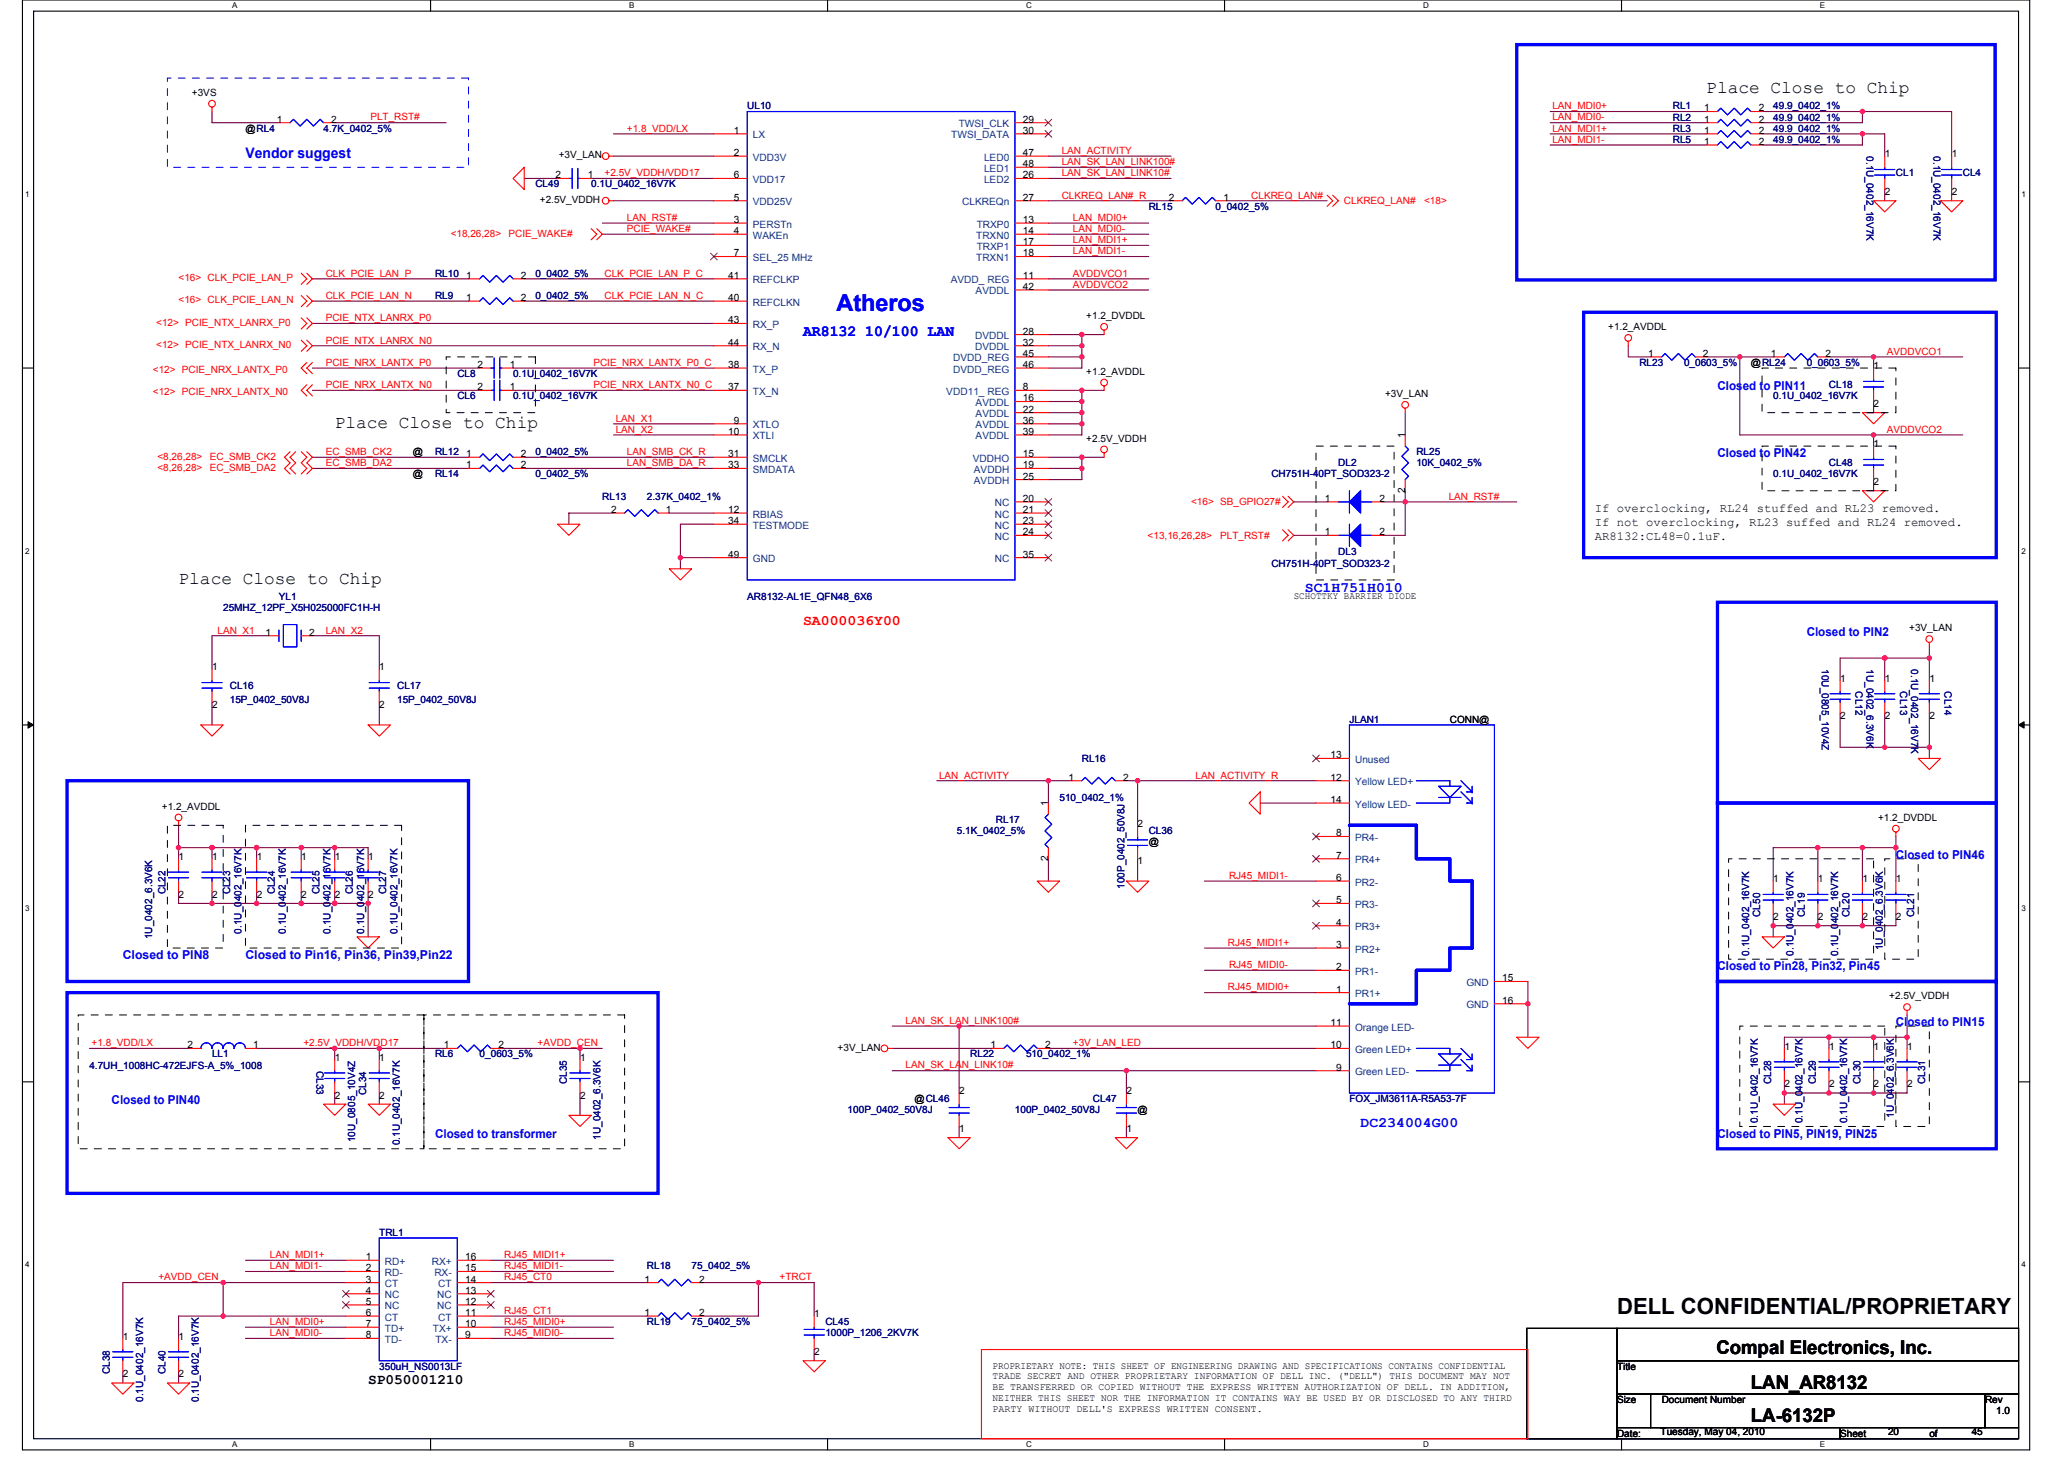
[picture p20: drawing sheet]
<svg xmlns="http://www.w3.org/2000/svg" width="297mm" height="210mm" viewBox="0 0 297 210" stroke-linecap="round" stroke-linejoin="round" font-family="sans-serif">
<defs><g id="words">
<text font-size="3.4" fill="#00f" x="120" y="44.6">Atheros</text>
<text font-size="3.2" x="232" y="188.5">DELL CONFIDENTIAL/PROPRIETARY</text>
<g font-size="2.7">
<text x="246.3" y="194.3">Compal Electronics, Inc.</text>
<text x="251.3" y="199.3">LAN_AR8132</text>
<text x="251.3" y="204.1">LA-6132P</text>
</g>
<g font-size="2.6">
<text x="244.9" y="13.3">Place Close to Chip</text>
<text x="48" y="61.3">Place Close to Chip</text>
<text x="25.6" y="83.7">Place Close to Chip</text>
</g>
<text font-size="2.2" fill="#00f" x="115.2" y="48.3">AR8132 10/100 LAN</text>
<g font-size="2.1" fill="#00f">
<text x="35.2" y="22.7">Vendor suggest</text>
<text x="187.2" y="84.9">SC1H751H010</text>
<text x="195.2" y="161.7">DC234004G00</text>
</g>
<text font-size="2.1" fill="#f00" x="115.2" y="89.7">SA000036Y00</text>
<text font-size="2.1" x="52.8" y="198.6">SP050001210</text>
<g font-size="1.8" fill="#00f">
<text x="246.5" y="56">Closed to PIN11</text>
<text x="246.5" y="65.6">Closed to PIN42</text>
<text x="259.3" y="91.2">Closed to PIN2</text>
<text x="272.1" y="123.2">Closed to PIN46</text>
<text x="17.6" y="137.6">Closed to PIN8</text>
<text x="35.2" y="137.6">Closed to Pin16, Pin36, Pin39,Pin22</text>
<text x="246.5" y="139.2">Closed to Pin28, Pin32, Pin45</text>
<text x="272.1" y="147.2">Closed to PIN15</text>
<text x="16" y="158.4">Closed to PIN40</text>
<text x="62.4" y="163.2">Closed to transformer</text>
<text x="246.5" y="163.2">Closed to PIN5, PIN19, PIN25</text>
</g>
<g font-size="1.8">
<text x="228.8" y="73.5">If overclocking, RL24 stuffed and RL23 removed.</text>
<text x="228.8" y="75.5">If not overclocking, RL23 suffed and RL24 removed.</text>
<text x="228.8" y="77.5">AR8132:CL48=0.1uF.</text>
</g>
<g font-size="1.4">
<text x="27.5" y="13.8">+3VS</text>
<text x="39.7" y="17.6">1</text>
<text x="47.5" y="17.6">2</text>
<text x="146.8" y="17.6">29</text>
<text x="244.5" y="17.6">1</text>
<text x="244.5" y="16">1</text>
<text x="252.4" y="17.6">2</text>
<text x="252.4" y="16">2</text>
<text x="35.2" y="18.9">@RL4</text>
<text x="80.2" y="22.7">+3V_LAN</text>
<text x="105.3" y="22.4">2</text>
<text x="105.3" y="19.2">1</text>
<text x="146.8" y="19.2">30</text>
<text x="146.8" y="24">48</text>
<text x="146.8" y="22.4">47</text>
<text x="244.5" y="20.8">1</text>
<text x="244.5" y="19.2">1</text>
<text x="252.4" y="20.8">2</text>
<text x="252.4" y="19.2">2</text>
<text x="270.5" y="22.6">1</text>
<text x="280.1" y="22.6">1</text>
<text x="77.5" y="29.1">+2.5V_VDDH</text>
<text x="79.7" y="25.6">2</text>
<text x="84.3" y="25.6">1</text>
<text x="105.3" y="28.8">5</text>
<text x="105.3" y="25.6">6</text>
<text x="146.8" y="28.8">27</text>
<text x="146.8" y="25.6">26</text>
<text x="167.7" y="28.8">2</text>
<text x="175.6" y="28.8">1</text>
<text x="270.5" y="28">2</text>
<text x="280.1" y="28">2</text>
<text x="105.3" y="32">3</text>
<text x="105.3" y="33.6">4</text>
<text x="146.8" y="33.6">14</text>
<text x="146.8" y="32">13</text>
<text x="146.8" y="35.2">17</text>
<text x="66.9" y="40">1</text>
<text x="74.7" y="40">2</text>
<text x="104.5" y="40">41</text>
<text x="105.3" y="36.8">7</text>
<text x="146.8" y="36.8">18</text>
<text x="146.8" y="40">11</text>
<text x="146.8" y="41.6">42</text>
<text x="66.9" y="43.2">1</text>
<text x="74.7" y="43.2">2</text>
<text x="104.5" y="43.2">40</text>
<text x="104.5" y="46.4">43</text>
<text x="146.8" y="48">28</text>
<text x="155.9" y="45.8">+1.2_DVDDL</text>
<text x="230.8" y="47.4">+1.2_AVDDL</text>
<text x="68.5" y="52.8">2</text>
<text x="73.1" y="52.8">1</text>
<text x="104.5" y="52.8">38</text>
<text x="104.5" y="49.6">44</text>
<text x="146.8" y="51.2">45</text>
<text x="146.8" y="52.8">46</text>
<text x="146.8" y="49.6">32</text>
<text x="155.9" y="53.8">+1.2_AVDDL</text>
<text x="236.5" y="51.2">1</text>
<text x="244.4" y="51.2">2</text>
<text x="251.3" y="52.5">@RL24</text>
<text x="254.1" y="51.2">1</text>
<text x="262" y="51.2">2</text>
<text x="268.9" y="53">1</text>
<text x="68.5" y="56">2</text>
<text x="73.1" y="56">1</text>
<text x="104.5" y="56">37</text>
<text x="146.8" y="56">8</text>
<text x="146.8" y="57.6">16</text>
<text x="146.8" y="59.2">22</text>
<text x="198.8" y="57">+3V_LAN</text>
<text x="268.9" y="58.4">2</text>
<text x="59.2" y="65.3">@</text>
<text x="66.9" y="65.6">1</text>
<text x="74.7" y="65.6">2</text>
<text x="104.5" y="62.4">10</text>
<text x="104.5" y="65.6">31</text>
<text x="105.3" y="60.8">9</text>
<text x="146.8" y="65.6">15</text>
<text x="146.8" y="62.4">39</text>
<text x="146.8" y="60.8">36</text>
<text x="155.9" y="63.4">+2.5V_VDDH</text>
<text x="201.6" y="62.9" transform="rotate(-90 201.6 62.9)">1</text>
<text x="268.9" y="64.2">1</text>
<text x="59.2" y="68.5">@</text>
<text x="66.9" y="67.2">1</text>
<text x="74.7" y="67.2">2</text>
<text x="104.5" y="67.2">33</text>
<text x="146.8" y="67.2">19</text>
<text x="146.8" y="68.8">25</text>
<text x="201.6" y="70.7" transform="rotate(-90 201.6 70.7)">2</text>
<text x="268.9" y="69.6">2</text>
<text x="87.7" y="73.6">2</text>
<text x="95.5" y="73.6">1</text>
<text x="104.5" y="73.6">12</text>
<text x="104.5" y="75.2">34</text>
<text x="146.8" y="72">20</text>
<text x="146.8" y="73.6">21</text>
<text x="146.8" y="75.2">23</text>
<text x="146.8" y="76.8">24</text>
<text x="190.1" y="72">1</text>
<text x="190.1" y="76.8">1</text>
<text x="198" y="72">2</text>
<text x="198" y="76.8">2</text>
<text x="104.5" y="80">49</text>
<text x="146.8" y="80">35</text>
<text x="185.6" y="86">SCHOTTKY BARRIER DIODE</text>
<text x="38.1" y="91.2">1</text>
<text x="44.3" y="91.2">2</text>
<text x="274" y="90.6">+3V_LAN</text>
<text x="30.4" y="96.2">1</text>
<text x="30.4" y="101.6">2</text>
<text x="54.4" y="96.2">1</text>
<text x="54.4" y="101.6">2</text>
<text x="264.1" y="97.8">1</text>
<text x="270.5" y="97.8">1</text>
<text x="276.9" y="97.8">1</text>
<text x="208" y="103.7">CONN@</text>
<text x="264.1" y="103.2">2</text>
<text x="270.5" y="103.2">2</text>
<text x="276.9" y="103.2">2</text>
<text x="153.3" y="112">1</text>
<text x="161.2" y="112">2</text>
<text x="190.9" y="112">12</text>
<text x="190.9" y="108.8">13</text>
<text x="23.2" y="116.2">+1.2_AVDDL</text>
<text x="150.4" y="115.7" transform="rotate(-90 150.4 115.7)">1</text>
<text x="163.2" y="118.6">2</text>
<text x="190.9" y="115.2">14</text>
<text x="269.5" y="117.8">+1.2_DVDDL</text>
<text x="25.6" y="123.4">1</text>
<text x="30.4" y="123.4">1</text>
<text x="36.8" y="123.4">1</text>
<text x="43.2" y="123.4">1</text>
<text x="48" y="123.4">1</text>
<text x="52.8" y="123.4">1</text>
<text x="150.4" y="123.5" transform="rotate(-90 150.4 123.5)">2</text>
<text x="163.2" y="124">1</text>
<text x="164.8" y="121.3">@</text>
<text x="191.7" y="123.2">7</text>
<text x="191.7" y="120">8</text>
<text x="25.6" y="128.8">2</text>
<text x="30.4" y="128.8">2</text>
<text x="36.8" y="128.8">2</text>
<text x="43.2" y="128.8">2</text>
<text x="48" y="128.8">2</text>
<text x="52.8" y="128.8">2</text>
<text x="191.7" y="129.6">5</text>
<text x="191.7" y="126.4">6</text>
<text x="254.5" y="126.6">1</text>
<text x="260.9" y="126.6">1</text>
<text x="267.3" y="126.6">1</text>
<text x="272.1" y="126.6">1</text>
<text x="191.7" y="136">3</text>
<text x="191.7" y="132.8">4</text>
<text x="254.5" y="132">2</text>
<text x="260.9" y="132">2</text>
<text x="267.3" y="132">2</text>
<text x="272.1" y="132">2</text>
<text x="191.7" y="139.2">2</text>
<text x="191.7" y="142.4">1</text>
<text x="215.6" y="140.8">15</text>
<text x="271.1" y="143.4">+2.5V_VDDH</text>
<text x="190.9" y="147.2">11</text>
<text x="215.6" y="144">16</text>
<text x="26.9" y="150.4">2</text>
<text x="36.3" y="150.4">1</text>
<text x="48" y="152.2">1</text>
<text x="54.4" y="152.2">1</text>
<text x="63.7" y="150.4">1</text>
<text x="71.5" y="150.4">2</text>
<text x="83.2" y="152.2">1</text>
<text x="120.2" y="150.7">+3V_LAN</text>
<text x="142.1" y="150.4">1</text>
<text x="150" y="150.4">2</text>
<text x="190.9" y="150.4">10</text>
<text x="191.7" y="153.6">9</text>
<text x="256.1" y="150.6">1</text>
<text x="262.5" y="150.6">1</text>
<text x="268.9" y="150.6">1</text>
<text x="273.7" y="150.6">1</text>
<text x="48" y="157.6">2</text>
<text x="54.4" y="157.6">2</text>
<text x="83.2" y="157.6">2</text>
<text x="131.2" y="158.1">@CL46</text>
<text x="137.6" y="157">2</text>
<text x="161.6" y="157">2</text>
<text x="163.2" y="159.7">@</text>
<text x="256.1" y="156">2</text>
<text x="262.5" y="156">2</text>
<text x="268.9" y="156">2</text>
<text x="273.7" y="156">2</text>
<text x="137.6" y="162.4">1</text>
<text x="161.6" y="162.4">1</text>
<text x="52.5" y="180.8">1</text>
<text x="52.5" y="182.4">2</text>
<text x="52.5" y="184">3</text>
<text x="52.5" y="185.6">4</text>
<text x="66.7" y="184">14</text>
<text x="66.7" y="182.4">15</text>
<text x="66.7" y="185.6">13</text>
<text x="66.7" y="180.8">16</text>
<text x="92.5" y="184">1</text>
<text x="100.3" y="184">2</text>
<text x="52.5" y="188.8">6</text>
<text x="52.5" y="190.4">7</text>
<text x="52.5" y="187.2">5</text>
<text x="66.7" y="188.8">11</text>
<text x="66.7" y="190.4">10</text>
<text x="66.7" y="187.2">12</text>
<text x="92.5" y="188.8">1</text>
<text x="100.3" y="188.8">2</text>
<text x="116.8" y="189">1</text>
<text x="17.6" y="192.2">1</text>
<text x="17.6" y="197.6">2</text>
<text x="25.6" y="192.2">1</text>
<text x="25.6" y="197.6">2</text>
<text x="52.5" y="192">8</text>
<text x="66.7" y="192">9</text>
<text x="116.8" y="194.4">2</text>
<text x="142.4" y="196.4">PROPRIETARY NOTE: THIS SHEET OF ENGINEERING DRAWING AND SPECIFICATIONS CONTAINS CONFIDENTIAL</text>
<text x="142.4" y="197.9">TRADE SECRET AND OTHER PROPRIETARY INFORMATION OF DELL INC. (&quot;DELL&quot;) THIS DOCUMENT MAY NOT</text>
<text x="232" y="196.5">Title</text>
<text x="142.4" y="199.5">BE TRANSFERRED OR COPIED WITHOUT THE EXPRESS WRITTEN AUTHORIZATION OF DELL. IN ADDITION,</text>
<text x="142.4" y="201">NEITHER THIS SHEET NOR THE INFORMATION IT CONTAINS WAY BE USED BY OR DISCLOSED TO ANY THIRD</text>
<text x="142.4" y="202.5">PARTY WITHOUT DELL'S EXPRESS WRITTEN CONSENT.</text>
<text x="232" y="201.3">Size</text>
<text x="238.4" y="201.3">Document Number</text>
<text x="284.9" y="201.3">Rev</text>
<text x="286.5" y="202.9">1.0</text>
<text x="232" y="206.1">Date:</text>
<text x="238.3" y="206">Tuesday, May 04, 2010</text>
<text x="264.1" y="206.1">Sheet</text>
<text x="270.9" y="206">20</text>
<text x="276.9" y="206.1">of</text>
<text x="282.9" y="206">45</text>
</g>
<g font-size="1.4" fill="#f00">
<text x="53.1" y="17.3">PLT_RST#</text>
<text x="222.8" y="15.7">LAN_MDI0+</text>
<text x="222.8" y="17.3">LAN_MDI0-</text>
<text x="89.9" y="18.9">+1.8_VDD/LX</text>
<text x="152.4" y="22.1">LAN_ACTIVITY</text>
<text x="152.4" y="23.7">LAN_SK_LAN_LINK100#</text>
<text x="222.8" y="18.9">LAN_MDI1+</text>
<text x="222.8" y="20.5">LAN_MDI1-</text>
<text x="86.7" y="25.3">+2.5V_VDDH/VDD17</text>
<text x="152.4" y="28.5">CLKREQ_LAN#_R</text>
<text x="152.4" y="25.3">LAN_SK_LAN_LINK10#</text>
<text x="179.6" y="28.5">CLKREQ_LAN#</text>
<text x="192.8" y="29.3">CLKREQ_LAN#</text>
<text x="204.4" y="29.3">&lt;18&gt;</text>
<text x="64.7" y="33.9">&lt;18,26,28&gt;</text>
<text x="73" y="33.9">PCIE_WAKE#</text>
<text x="89.9" y="33.3">PCIE_WAKE#</text>
<text x="89.9" y="31.7">LAN_RST#</text>
<text x="154" y="34.9">LAN_MDI1+</text>
<text x="154" y="31.7">LAN_MDI0+</text>
<text x="154" y="33.3">LAN_MDI0-</text>
<text x="25.6" y="40.3">&lt;16&gt; CLK_PCIE_LAN_P</text>
<text x="46.7" y="39.7">CLK_PCIE_LAN_P</text>
<text x="86.7" y="39.7">CLK_PCIE_LAN_P_C</text>
<text x="154" y="36.5">LAN_MDI1-</text>
<text x="154" y="39.7">AVDDVCO1</text>
<text x="154" y="41.3">AVDDVCO2</text>
<text x="22.4" y="46.7">&lt;12&gt; PCIE_NTX_LANRX_P0</text>
<text x="25.6" y="43.5">&lt;16&gt; CLK_PCIE_LAN_N</text>
<text x="46.7" y="42.9">CLK_PCIE_LAN_N</text>
<text x="46.7" y="46.1">PCIE_NTX_LANRX_P0</text>
<text x="86.7" y="42.9">CLK_PCIE_LAN_N_C</text>
<text x="21.9" y="53.5">&lt;12&gt; PCIE_NRX_LANTX_P0</text>
<text x="22.4" y="49.9">&lt;12&gt; PCIE_NTX_LANRX_N0</text>
<text x="46.7" y="52.5">PCIE_NRX_LANTX_P0</text>
<text x="46.7" y="49.3">PCIE_NTX_LANRX_N0</text>
<text x="85.1" y="52.5">PCIE_NRX_LANTX_P0_C</text>
<text x="270.8" y="50.9">AVDDVCO1</text>
<text x="21.9" y="56.7">&lt;12&gt; PCIE_NRX_LANTX_N0</text>
<text x="46.7" y="55.7">PCIE_NRX_LANTX_N0</text>
<text x="85.1" y="55.7">PCIE_NRX_LANTX_N0_C</text>
<text x="22.6" y="65.9">&lt;8,26,28&gt;</text>
<text x="30.1" y="65.9">EC_SMB_CK2</text>
<text x="46.7" y="65.3">EC_SMB_CK2</text>
<text x="88.3" y="62.1">LAN_X2</text>
<text x="88.3" y="60.5">LAN_X1</text>
<text x="89.9" y="65.3">LAN_SMB_CK_R</text>
<text x="270.8" y="62.1">AVDDVCO2</text>
<text x="22.6" y="67.5">&lt;8,26,28&gt;</text>
<text x="30.1" y="67.5">EC_SMB_DA2</text>
<text x="46.7" y="66.9">EC_SMB_DA2</text>
<text x="89.9" y="66.9">LAN_SMB_DA_R</text>
<text x="207.9" y="71.7">LAN_RST#</text>
<text x="164.7" y="77.3">&lt;13,16,26,28&gt;</text>
<text x="170.9" y="72.5">&lt;16&gt; SB_GPIO27#</text>
<text x="175.1" y="77.3">PLT_RST#</text>
<text x="31.2" y="90.9">LAN_X1</text>
<text x="46.7" y="90.9">LAN_X2</text>
<text x="134.8" y="111.7">LAN_ACTIVITY</text>
<text x="171.6" y="111.7">LAN_ACTIVITY_R</text>
<text x="176.4" y="126.1">RJ45_MIDI1-</text>
<text x="176.2" y="135.7">RJ45_MIDI1+</text>
<text x="176.2" y="142.1">RJ45_MIDI0+</text>
<text x="176.4" y="138.9">RJ45_MIDI0-</text>
<text x="130" y="146.9">LAN_SK_LAN_LINK100#</text>
<text x="13.1" y="150.1">+1.8_VDD/LX</text>
<text x="43.5" y="150.1">+2.5V_VDDH/VDD17</text>
<text x="77.1" y="150.1">+AVDD_CEN</text>
<text x="130" y="153.3">LAN_SK_LAN_LINK10#</text>
<text x="154" y="150.1">+3V_LAN_LED</text>
<text x="22.7" y="183.7">+AVDD_CEN</text>
<text x="38.7" y="180.5">LAN_MDI1+</text>
<text x="38.7" y="182.1">LAN_MDI1-</text>
<text x="72.3" y="183.7">RJ45_CT0</text>
<text x="72.3" y="180.5">RJ45_MIDI1+</text>
<text x="72.3" y="182.1">RJ45_MIDI1-</text>
<text x="111.9" y="183.7">+TRCT</text>
<text x="38.7" y="190.1">LAN_MDI0+</text>
<text x="38.7" y="191.7">LAN_MDI0-</text>
<text x="72.3" y="188.5">RJ45_CT1</text>
<text x="72.3" y="190.1">RJ45_MIDI0+</text>
<text x="72.3" y="191.7">RJ45_MIDI0-</text>
</g>
<g font-size="1.4" fill="#000080">
<text x="107.2" y="15.7">UL10</text>
<text x="240" y="17.3">RL2</text>
<text x="240" y="15.7">RL1</text>
<text x="254.5" y="17.3">49.9_0402_1%</text>
<text x="254.5" y="15.7">49.9_0402_1%</text>
<text x="46.4" y="18.9">4.7K_0402_5%</text>
<text x="240" y="20.5">RL5</text>
<text x="240" y="18.9">RL3</text>
<text x="254.5" y="20.5">49.9_0402_1%</text>
<text x="254.5" y="18.9">49.9_0402_1%</text>
<text x="267.8" y="22.4" transform="rotate(90 267.8 22.4)">0.1U_0402_16V7K</text>
<text x="277.4" y="22.4" transform="rotate(90 277.4 22.4)">0.1U_0402_16V7K</text>
<text x="76.8" y="26.9">CL49</text>
<text x="84.8" y="26.9">0.1U_0402_16V7K</text>
<text x="272.1" y="25.3">CL1</text>
<text x="281.7" y="25.3">CL4</text>
<text x="164.8" y="30.1">RL15</text>
<text x="174.4" y="30.1">0_0402_5%</text>
<text x="62.4" y="39.7">RL10</text>
<text x="76.8" y="39.7">0_0402_5%</text>
<text x="62.4" y="42.9">RL9</text>
<text x="76.8" y="42.9">0_0402_5%</text>
<text x="235.2" y="52.5">RL23</text>
<text x="241.6" y="52.5">0_0603_5%</text>
<text x="259.3" y="52.5">0_0603_5%</text>
<text x="65.6" y="57.3">CL6</text>
<text x="65.6" y="54.1">CL8</text>
<text x="73.6" y="57.3">0.1U_0402_16V7K</text>
<text x="73.6" y="54.1">0.1U_0402_16V7K</text>
<text x="254.5" y="57.3">0.1U_0402_16V7K</text>
<text x="262.5" y="55.7">CL18</text>
<text x="62.4" y="65.3">RL12</text>
<text x="76.8" y="65.3">0_0402_5%</text>
<text x="203.2" y="65.3">RL25</text>
<text x="62.4" y="68.5">RL14</text>
<text x="76.8" y="68.5">0_0402_5%</text>
<text x="86.4" y="71.7">RL13</text>
<text x="92.8" y="71.7">2.37K_0402_1%</text>
<text x="182.4" y="68.5">CH751H-40PT_SOD323-2</text>
<text x="192" y="66.9">DL2</text>
<text x="203.2" y="66.9">10K_0402_5%</text>
<text x="254.5" y="68.5">0.1U_0402_16V7K</text>
<text x="262.5" y="66.9">CL48</text>
<text x="182.4" y="81.3">CH751H-40PT_SOD323-2</text>
<text x="192" y="79.7">DL3</text>
<text x="32" y="87.7">25MHZ_12PF_X5H025000FC1H-H</text>
<text x="40" y="86.1">YL1</text>
<text x="107.2" y="86.1">AR8132-AL1E_QFN48_6X6</text>
<text x="33" y="98.9">CL16</text>
<text x="33" y="100.8">15P_0402_50V8J</text>
<text x="57" y="98.9">CL17</text>
<text x="57" y="100.8">15P_0402_50V8J</text>
<text x="261.4" y="96" transform="rotate(90 261.4 96)">10U_0805_10V4Z</text>
<text x="266.2" y="99.2" transform="rotate(90 266.2 99.2)">CL12</text>
<text x="267.8" y="96" transform="rotate(90 267.8 96)">1U_0402_6.3V6K</text>
<text x="272.6" y="99.2" transform="rotate(90 272.6 99.2)">CL13</text>
<text x="274.2" y="96" transform="rotate(90 274.2 96)">0.1U_0402_16V7K</text>
<text x="279" y="99.2" transform="rotate(90 279 99.2)">CL14</text>
<text x="193.6" y="103.7">JLAN1</text>
<text x="155.2" y="109.3">RL16</text>
<text x="137.3" y="119.7">5.1K_0402_5%</text>
<text x="142.9" y="118.1">RL17</text>
<text x="152" y="114.9">510_0402_1%</text>
<text x="164.8" y="119.7">CL36</text>
<text x="23.7" y="128.3" transform="rotate(-90 23.7 128.3)">CL22</text>
<text x="33" y="128.3" transform="rotate(-90 33 128.3)">CL23</text>
<text x="39.4" y="128.3" transform="rotate(-90 39.4 128.3)">CL24</text>
<text x="45.8" y="128.3" transform="rotate(-90 45.8 128.3)">CL25</text>
<text x="50.6" y="128.3" transform="rotate(-90 50.6 128.3)">CL26</text>
<text x="55.4" y="128.3" transform="rotate(-90 55.4 128.3)">CL27</text>
<text x="161.4" y="127.5" transform="rotate(-90 161.4 127.5)">100P_0402_50V8J</text>
<text x="252.6" y="131.5" transform="rotate(-90 252.6 131.5)">CL50</text>
<text x="259" y="131.5" transform="rotate(-90 259 131.5)">CL19</text>
<text x="265.4" y="131.5" transform="rotate(-90 265.4 131.5)">CL20</text>
<text x="274.7" y="131.5" transform="rotate(-90 274.7 131.5)">CL21</text>
<text x="21.8" y="134.7" transform="rotate(-90 21.8 134.7)">1U_0402_6.3V6K</text>
<text x="34.6" y="133.9" transform="rotate(-90 34.6 133.9)">0.1U_0402_16V7K</text>
<text x="41" y="133.9" transform="rotate(-90 41 133.9)">0.1U_0402_16V7K</text>
<text x="47.4" y="133.9" transform="rotate(-90 47.4 133.9)">0.1U_0402_16V7K</text>
<text x="52.2" y="133.9" transform="rotate(-90 52.2 133.9)">0.1U_0402_16V7K</text>
<text x="57" y="133.9" transform="rotate(-90 57 133.9)">0.1U_0402_16V7K</text>
<text x="251" y="137.1" transform="rotate(-90 251 137.1)">0.1U_0402_16V7K</text>
<text x="257.4" y="137.1" transform="rotate(-90 257.4 137.1)">0.1U_0402_16V7K</text>
<text x="263.8" y="137.1" transform="rotate(-90 263.8 137.1)">0.1U_0402_16V7K</text>
<text x="270.2" y="136.3" transform="rotate(-90 270.2 136.3)">1U_0402_6.3V6K</text>
<text x="12.8" y="153.3">4.7UH_1008HC-472EJFS-A_5%_1008</text>
<text x="30.4" y="151.7">LL1</text>
<text x="45.4" y="153.6" transform="rotate(90 45.4 153.6)">CL33</text>
<text x="62.4" y="151.7">RL6</text>
<text x="68.8" y="151.7">0_0603_5%</text>
<text x="81.4" y="155.5" transform="rotate(-90 81.4 155.5)">CL35</text>
<text x="139.2" y="151.7">RL22</text>
<text x="147.2" y="151.7">510_0402_1%</text>
<text x="254.2" y="155.5" transform="rotate(-90 254.2 155.5)">CL28</text>
<text x="260.6" y="155.5" transform="rotate(-90 260.6 155.5)">CL29</text>
<text x="267" y="155.5" transform="rotate(-90 267 155.5)">CL30</text>
<text x="276.3" y="155.5" transform="rotate(-90 276.3 155.5)">CL31</text>
<text x="52.6" y="157.1" transform="rotate(-90 52.6 157.1)">CL34</text>
<text x="121.6" y="159.7">100P_0402_50V8J</text>
<text x="145.6" y="159.7">100P_0402_50V8J</text>
<text x="156.8" y="158.1">CL47</text>
<text x="193.6" y="158.1">FOX_JM3611A-R5A53-7F</text>
<text x="252.3" y="161.1" transform="rotate(-90 252.3 161.1)">0.1U_0402_16V7K</text>
<text x="258.7" y="161.1" transform="rotate(-90 258.7 161.1)">0.1U_0402_16V7K</text>
<text x="265.1" y="161.1" transform="rotate(-90 265.1 161.1)">0.1U_0402_16V7K</text>
<text x="271.8" y="160.3" transform="rotate(-90 271.8 160.3)">1U_0402_6.3V6K</text>
<text x="51" y="163.9" transform="rotate(-90 51 163.9)">10U_0805_10V4Z</text>
<text x="57.4" y="164.3" transform="rotate(-90 57.4 164.3)">0.1U_0402_16V7K</text>
<text x="86.2" y="163.5" transform="rotate(-90 86.2 163.5)">1U_0402_6.3V6K</text>
<text x="54.4" y="177.3">TRL1</text>
<text x="92.8" y="182.1">RL18</text>
<text x="99.2" y="182.1">75_0402_5%</text>
<text x="92.8" y="190.1">RL19</text>
<text x="99.2" y="190.1">75_0402_5%</text>
<text x="118.4" y="190.1">CL45</text>
<text x="118.4" y="191.7">1000P_1206_2KV7K</text>
<text x="15.7" y="197.1" transform="rotate(-90 15.7 197.1)">CL38</text>
<text x="23.7" y="197.1" transform="rotate(-90 23.7 197.1)">CL40</text>
<text x="54.4" y="196.5">350uH_NS0013LF</text>
<text x="20.5" y="201.1" transform="rotate(-90 20.5 201.1)">0.1U_0402_16V7K</text>
<text x="28.6" y="201.1" transform="rotate(-90 28.6 201.1)">0.1U_0402_16V7K</text>
</g>
<g font-size="1.4" fill="#004080">
<text x="108" y="23.1">VDD3V</text>
<text x="108" y="19.9">LX</text>
<text x="136.5" y="19.9">TWSI_DATA</text>
<text x="137.6" y="18.2">TWSI_CLK</text>
<text x="141.2" y="23.1">LED0</text>
<text x="108" y="29.5">VDD25V</text>
<text x="108" y="26.3">VDD17</text>
<text x="138.1" y="29.5">CLKREQn</text>
<text x="141.2" y="24.7">LED1</text>
<text x="141.2" y="26.3">LED2</text>
<text x="108" y="32.7">PERSTn</text>
<text x="108" y="34.3">WAKEn</text>
<text x="140.1" y="34.3">TRXN0</text>
<text x="140.2" y="32.7">TRXP0</text>
<text x="140.2" y="35.9">TRXP1</text>
<text x="108" y="37.5">SEL_25 MHz</text>
<text x="108" y="40.7">REFCLKP</text>
<text x="136.4" y="40.7">AVDD_ REG</text>
<text x="140.1" y="37.5">TRXN1</text>
<text x="108" y="43.9">REFCLKN</text>
<text x="108" y="47.1">RX_P</text>
<text x="140" y="42.3">AVDDL</text>
<text x="108" y="53.5">TX_P</text>
<text x="108" y="50.3">RX_N</text>
<text x="136.8" y="51.9">DVDD_REG</text>
<text x="136.8" y="53.5">DVDD_REG</text>
<text x="139.9" y="50.3">DVDDL</text>
<text x="139.9" y="48.7">DVDDL</text>
<text x="108" y="56.7">TX_N</text>
<text x="135.8" y="56.7">VDD11_ REG</text>
<text x="140" y="58.3">AVDDL</text>
<text x="140" y="59.9">AVDDL</text>
<text x="108" y="61.5">XTLO</text>
<text x="108" y="63.1">XTLI</text>
<text x="140" y="63.1">AVDDL</text>
<text x="140" y="61.5">AVDDL</text>
<text x="108" y="67.9">SMDATA</text>
<text x="108" y="66.3">SMCLK</text>
<text x="139.6" y="66.3">VDDHO</text>
<text x="139.8" y="67.9">AVDDH</text>
<text x="139.8" y="69.5">AVDDH</text>
<text x="108" y="74.3">RBIAS</text>
<text x="108" y="75.9">TESTMODE</text>
<text x="142.7" y="72.7">NC</text>
<text x="142.7" y="74.3">NC</text>
<text x="142.7" y="75.9">NC</text>
<text x="142.7" y="77.5">NC</text>
<text x="108" y="80.7">GND</text>
<text x="142.7" y="80.7">NC</text>
<text x="194.4" y="112.7">Yellow LED+</text>
<text x="194.4" y="109.5">Unused</text>
<text x="194.4" y="115.9">Yellow LED-</text>
<text x="194.4" y="123.9">PR4+</text>
<text x="194.4" y="120.7">PR4-</text>
<text x="194.4" y="130.3">PR3-</text>
<text x="194.4" y="127.1">PR2-</text>
<text x="194.4" y="136.7">PR2+</text>
<text x="194.4" y="133.5">PR3+</text>
<text x="194.4" y="139.9">PR1-</text>
<text x="194.4" y="143.1">PR1+</text>
<text x="210.4" y="141.5">GND</text>
<text x="194.4" y="147.9">Orange LED-</text>
<text x="210.4" y="144.7">GND</text>
<text x="194.4" y="154.3">Green LED-</text>
<text x="194.4" y="151.1">Green LED+</text>
<text x="55.2" y="181.5">RD+</text>
<text x="55.2" y="183.1">RD-</text>
<text x="55.2" y="184.7">CT</text>
<text x="62" y="181.5">RX+</text>
<text x="62.3" y="183.1">RX-</text>
<text x="62.9" y="184.7">CT</text>
<text x="55.2" y="189.5">CT</text>
<text x="55.2" y="191.1">TD+</text>
<text x="55.2" y="186.3">NC</text>
<text x="55.2" y="187.9">NC</text>
<text x="62.1" y="191.1">TX+</text>
<text x="62.7" y="186.3">NC</text>
<text x="62.7" y="187.9">NC</text>
<text x="62.9" y="189.5">CT</text>
<text x="55.2" y="192.7">TD-</text>
<text x="62.5" y="192.7">TX-</text>
</g>
<g font-size="1.1">
<text x="33.3" y="1.2">A</text>
<text x="90.3" y="1.2">B</text>
<text x="147.2" y="1.2">C</text>
<text x="204.2" y="1.2">D</text>
<text x="261.2" y="1.2">E</text>
<text x="3.6" y="28.2">1</text>
<text x="290.1" y="28.2">1</text>
<text x="3.6" y="79.4">2</text>
<text x="290.1" y="79.4">2</text>
<text x="3.6" y="130.6">3</text>
<text x="290.1" y="130.6">3</text>
<text x="3.6" y="181.9">4</text>
<text x="290.1" y="181.9">4</text>
<text x="33.3" y="207.6">A</text>
<text x="90.3" y="207.6">B</text>
<text x="147.2" y="207.6">C</text>
<text x="204.2" y="207.6">D</text>
<text x="261.2" y="207.6">E</text>
</g>
</g></defs>
<path d="M3.2 0h288.1v208h-288.1zM4.8 1.6h284.9v204.8h-284.9z" fill="none" stroke="#000" stroke-width=".16"/>
<g fill="#fff">
<path d="M33.3 .2h.8v1.2h-.8z"/>
<path d="M33.3 206.6h.8v1.3h-.8z"/>
</g>
<path d="M61.8 0v1.6M61.8 206.4v1.6" fill="none" stroke="#000" stroke-width=".16"/>
<g fill="#fff">
<path d="M90.3 .2h.7v1.2h-.7z"/>
<path d="M90.3 206.6h.7v1.3h-.7z"/>
</g>
<path d="M118.8 0v1.6M118.8 206.4v1.6" fill="none" stroke="#000" stroke-width=".16"/>
<g fill="#fff">
<path d="M147.2 .2h.9v1.2h-.9z"/>
<path d="M147.2 206.6h.9v1.3h-.9z"/>
</g>
<path d="M175.7 0v1.6M175.7 206.4v1.6" fill="none" stroke="#000" stroke-width=".16"/>
<g fill="#fff">
<path d="M204.2 .2h.8v1.2h-.8z"/>
<path d="M204.2 206.6h.8v1.3h-.8z"/>
</g>
<path d="M232.7 0v1.6M232.7 206.4v1.6" fill="none" stroke="#000" stroke-width=".16"/>
<g fill="#fff">
<path d="M261.2 .2h.7v1.2h-.7z"/>
<path d="M261.2 206.6h.7v1.3h-.7z"/>
<path d="M3.6 27.2h.7v1.3h-.7z"/>
<path d="M290.1 27.2h.6v1.3h-.6z"/>
<path d="M3.6 78.4h.7v1.3h-.7z"/>
<path d="M290.1 78.4h.6v1.3h-.6z"/>
</g>
<path d="M3.2 52.8h1.6M289.7 52.8h1.6" fill="none" stroke="#000" stroke-width=".16"/>
<g fill="#fff">
<path d="M3.6 129.6h.7v1.3h-.7z"/>
<path d="M290.1 129.6h.6v1.3h-.6z"/>
</g>
<path d="M3.2 104h1.6M289.7 104h1.6" fill="none" stroke="#000" stroke-width=".16"/>
<path d="M4 103.5l.8 .5-.8 .5zM289.7 104l.8-.5v1z" fill="#000" stroke="#000" stroke-width=".14"/>
<g fill="#fff">
<path d="M3.6 180.8h.7v1.3h-.7z"/>
<path d="M290.1 180.8h.6v1.3h-.6z"/>
</g>
<path d="M3.2 155.2h1.6M289.7 155.2h1.6M219.1 190.6h12.9v15.8h-12.9zM232 190.6h57.7v4.6h-57.7zM232 195.2h57.7v4.8h-57.7zM232 204.8h32.1v1.6h-32.1zM232 200h4.8v4.8h-4.8zM236.8 200h48.1v4.8h-48.1zM264.1 204.8h25.6v1.6h-25.6zM284.9 200h4.8v4.8h-4.8z" fill="none" stroke="#000" stroke-width=".16"/>
<g fill="none" stroke="#800040" stroke-width=".16">
<path d="M30.4 16v1.6h9.6M48 17.6h16M88 19.2h14.4M222.4 16h22.5M222.4 19.2h22.5M222.4 17.6h22.5M252.9 16h14.4M252.9 19.2h17.6v3.2M267.3 16h12.8v6.4M267.3 16v1.6h-14.4M267.3 19.2v1.6h-14.4M75.2 25.6h4.8"/>
<path d="M84.8 25.6h17.6M86.4 33.6h16M86.4 32h16M88 22.4h14.4M88 28.8h14.4M150.4 22.4h17.6M150.4 28.8h17.6M150.4 25.6h17.6M150.4 33.6h14.4M150.4 32h14.4M150.4 35.2h14.4M150.4 36.8h14.4"/>
<path d="M150.4 24h17.6M176 28.8h14.4M222.4 20.8h22.5M270.5 27.2v1.6M280.1 27.2v1.6M44.8 40h22.4M44.8 43.2h22.4M44.8 56h24M44.8 52.8h24M44.8 49.6h57.6M44.8 46.4h57.6M73.6 56h28.8"/>
<path d="M73.6 52.8h28.8M75.2 40h27.2M75.2 43.2h27.2M150.4 40h14.4M150.4 56h8M150.4 49.6h4.8M150.4 41.6h14.4M150.4 48h8M150.4 51.2h4.8M150.4 57.6h4.8M150.4 59.2h4.8M155.2 56v6.4h-4.8"/>
<path d="M155.2 48v4.8h-4.8M201.6 59.2v3.2M233.6 49.6v1.6h3.2M244.9 51.2h9.6M249.7 51.2v11.2h32M262.5 51.2h6.4v1.6M268.9 51.2h12.8M268.9 57.6v1.6M44.8 65.6h22.4M44.8 67.2h22.4M75.2 65.6h27.2M75.2 67.2h27.2"/>
<path d="M88 73.6h-6.4v1.6M88 62.4h14.4M88 60.8h14.4M96 73.6h6.4M102.4 75.2h-4.8v6.4M150.4 65.6h8M150.4 67.2h4.8M150.4 60.8h4.8M155.2 65.6v3.2h-4.8M185.6 76.8h4.8M185.6 72h4.8M201.6 70.4v1.6h-3.2"/>
<path d="M217.6 72h-16v4.8h-3.2M268.9 62.4v1.6M268.9 68.8v1.6M38.4 91.2h-8v4.8M44.8 91.2h9.6v4.8M97.6 80h4.8M270.5 94.4v3.2M276.9 94.4h-12.8v3.2M276.9 92.8v4.8M25.6 118.4v4.8M30.4 100.8v3.2M54.4 100.8v3.2"/>
<path d="M134.4 112h16v3.2M150.4 112h3.2M161.6 112h1.6v6.4M163.2 112h25.6M180.8 115.2h8M264.1 102.4v4.8h12.8M270.5 102.4v4.8M276.9 102.4v6.4M25.6 121.6h27.2v1.6M25.6 128v1.6h27.2M30.4 121.6v1.6M30.4 128v1.6"/>
<path d="M36.8 121.6v1.6M36.8 128v1.6M43.2 121.6v1.6M43.2 128v1.6M48 121.6v1.6M48 128v1.6M52.8 128v6.4M150.4 123.2v3.2M163.2 123.2v3.2M172.8 126.4h16M172.8 136h16M172.8 139.2h16"/>
<path d="M254.5 132.8h12.8M254.5 131.2v3.2M260.9 121.6v4.8M260.9 131.2v1.6M267.3 131.2v1.6h4.8v-1.6M267.3 121.6v4.8M272.1 121.6h-17.6v4.8M272.1 120v6.4M12.8 150.4h14.4M36.8 150.4h27.2M48 150.4v1.6M48 156.8v1.6"/>
<path d="M54.4 150.4v1.6M54.4 156.8v1.6M72 150.4h14.4M83.2 150.4v1.6M83.2 156.8v3.2M128 147.2h9.6v9.6M128 150.4h14.4M128 153.6h60.8M137.6 147.2h51.2M150.4 150.4h38.4M161.6 153.6v3.2M172.8 142.4h16"/>
<path d="M219.2 140.8v8M256.1 155.2v3.2M262.5 148.8v1.6M262.5 155.2v1.6M268.9 148.8v1.6M268.9 155.2v1.6M273.7 148.8h-17.6v1.6M273.7 145.6v4.8M273.7 155.2v1.6h-17.6M137.6 161.6v1.6M161.6 161.6v1.6M17.6 196.8v1.6"/>
<path d="M25.6 196.8v1.6M32 188.8v-4.8h-14.4v8M32 184h17.6M35.2 180.8h14.4M35.2 182.4h14.4M35.2 190.4h14.4M35.2 192h14.4M49.6 188.8h-24v3.2M70.4 184h22.4M70.4 188.8h22.4M70.4 180.8h17.6M70.4 182.4h17.6"/>
<path d="M70.4 190.4h17.6M70.4 192h17.6M100.8 184h16v4.8M108.8 184v4.8h-8M116.8 193.6v1.6"/>
</g>
<g fill="#f0f" stroke="#f0f" stroke-width=".16">
<circle cx="267.3" cy="16" r=".31"/>
<circle cx="267.3" cy="19.2" r=".31"/>
<circle cx="36.8" cy="121.6" r=".31"/>
<circle cx="30.4" cy="121.6" r=".31"/>
<circle cx="48" cy="129.6" r=".31"/>
<circle cx="43.2" cy="129.6" r=".31"/>
<circle cx="36.8" cy="129.6" r=".31"/>
<circle cx="30.4" cy="129.6" r=".31"/>
<circle cx="25.6" cy="121.6" r=".31"/>
<circle cx="43.2" cy="121.6" r=".31"/>
<circle cx="54.4" cy="150.4" r=".31"/>
<circle cx="48" cy="150.4" r=".31"/>
<circle cx="52.8" cy="129.6" r=".31"/>
<circle cx="48" cy="121.6" r=".31"/>
<circle cx="83.2" cy="150.4" r=".31"/>
<circle cx="108.8" cy="184" r=".31"/>
<circle cx="32" cy="184" r=".31"/>
<circle cx="32" cy="188.8" r=".31"/>
<circle cx="97.6" cy="80" r=".31"/>
<circle cx="155.2" cy="56" r=".31"/>
<circle cx="155.2" cy="67.2" r=".31"/>
<circle cx="155.2" cy="51.2" r=".31"/>
<circle cx="155.2" cy="49.6" r=".31"/>
<circle cx="155.2" cy="48" r=".31"/>
<circle cx="155.2" cy="65.6" r=".31"/>
<circle cx="155.2" cy="60.8" r=".31"/>
<circle cx="155.2" cy="59.2" r=".31"/>
<circle cx="155.2" cy="57.6" r=".31"/>
<circle cx="249.6" cy="51.2" r=".31"/>
<circle cx="268.9" cy="62.4" r=".31"/>
<circle cx="268.9" cy="51.2" r=".31"/>
<circle cx="267.3" cy="121.6" r=".31"/>
<circle cx="272.1" cy="121.6" r=".31"/>
<circle cx="267.3" cy="132.8" r=".31"/>
<circle cx="268.9" cy="148.8" r=".31"/>
<circle cx="268.9" cy="156.8" r=".31"/>
<circle cx="273.7" cy="148.8" r=".31"/>
<circle cx="256" cy="156.8" r=".31"/>
<circle cx="262.4" cy="148.8" r=".31"/>
<circle cx="262.4" cy="156.8" r=".31"/>
<circle cx="276.9" cy="94.4" r=".31"/>
<circle cx="276.9" cy="107.2" r=".31"/>
<circle cx="270.5" cy="107.2" r=".31"/>
<circle cx="270.5" cy="94.4" r=".31"/>
<circle cx="260.8" cy="132.8" r=".31"/>
<circle cx="254.4" cy="132.8" r=".31"/>
<circle cx="260.8" cy="121.6" r=".31"/>
<circle cx="161.6" cy="153.6" r=".31"/>
<circle cx="219.2" cy="144" r=".31"/>
<circle cx="137.6" cy="147.2" r=".31"/>
<circle cx="150.4" cy="112" r=".31"/>
<circle cx="163.2" cy="112" r=".31"/>
<circle cx="201.6" cy="72" r=".31"/>
</g>
<g fill="none" stroke="#f00" stroke-width=".16">
<path d="M30.4 15.4v.6M40 17.6h1.6M46.4 17.6h1.6M102.4 19.2h4.8M145.6 17.6h4.8M145.6 19.2h4.8M244.9 17.6h1.6M244.9 16h1.6M244.9 19.2h1.6M251.3 17.6h1.6M251.3 16h1.6M251.3 19.2h1.6"/>
<path d="M43.2 39.2l.8 .8-.8 .8M44 39.2l.8 .8-.8 .8M75.2 24v3.2l-1.6-1.6zM80 25.6h1.6M83.2 25.6h1.6M84.8 32.8l.8 .8-.8 .8M85.6 32.8l.8 .8-.8 .8M87.4 22.4h.6M87.4 28.8h.6M102.4 22.4h4.8M102.4 28.8h4.8M102.4 32h4.8"/>
<path d="M102.4 33.6h4.8M102.4 25.6h4.8M102.4 36.8h4.8M145.6 22.4h4.8M145.6 28.8h4.8M145.6 32h4.8M145.6 33.6h4.8M145.6 25.6h4.8M145.6 36.8h4.8M145.6 35.2h4.8M145.6 24h4.8M168 28.8h1.6"/>
<path d="M174.4 28.8h1.6M190.4 28l.8 .8-.8 .8M191.2 28l.8 .8-.8 .8M244.9 20.8h1.6M251.3 20.8h1.6M268.9 28.8h3.2l-1.6 1.6zM270.5 22.4v1.6M270.5 25.6v1.6M278.5 28.8h3.2l-1.6 1.6zM280.1 22.4v1.6M280.1 25.6v1.6M43.2 42.4l.8 .8-.8 .8"/>
<path d="M43.2 48.8l.8 .8-.8 .8M43.2 45.6l.8 .8-.8 .8M44 42.4l.8 .8-.8 .8M44 55.2l-.8 .8 .8 .8M44 52l-.8 .8 .8 .8M44 48.8l.8 .8-.8 .8M44 45.6l.8 .8-.8 .8M44.8 55.2l-.8 .8 .8 .8M44.8 52l-.8 .8 .8 .8M67.2 40h1.6M67.2 43.2h1.6M68.8 56h1.6"/>
<path d="M68.8 52.8h1.6M72 56h1.6M72 52.8h1.6M73.6 40h1.6M73.6 43.2h1.6M102.4 56h4.8M102.4 52.8h4.8M102.4 40h4.8M102.4 43.2h4.8M102.4 46.4h4.8M102.4 49.6h4.8M145.6 56h4.8"/>
<path d="M145.6 52.8h4.8M145.6 51.2h4.8M145.6 40h4.8M145.6 41.6h4.8M145.6 49.6h4.8M145.6 57.6h4.8M145.6 59.2h4.8M145.6 48h4.8M158.4 47.4v.6M158.4 55.4v.6M201.6 58.6v.6M233.6 49v.6"/>
<path d="M236.8 51.2h1.6M243.3 51.2h1.6M254.5 51.2h1.6M260.9 51.2h1.6M267.3 59.2h3.2l-1.6 1.6zM268.9 52.8v1.6M268.9 56v1.6M41.6 64.8l-.8 .8 .8 .8-.8 .8 .8 .8M42.4 64.8l-.8 .8 .8 .8-.8 .8 .8 .8M43.2 64.8l.8 .8-.8 .8 .8 .8-.8 .8M44 64.8l.8 .8-.8 .8 .8 .8-.8 .8M67.2 65.6h1.6"/>
<path d="M67.2 67.2h1.6M73.6 65.6h1.6M73.6 67.2h1.6M80 75.2h3.2l-1.6 1.6zM88 73.6h1.6M94.4 73.6h1.6M102.4 60.8h4.8M102.4 62.4h4.8M102.4 73.6h4.8M102.4 65.6h4.8M102.4 67.2h4.8M102.4 75.2h4.8"/>
<path d="M145.6 60.8h4.8M145.6 62.4h4.8M145.6 73.6h4.8M145.6 65.6h4.8M145.6 67.2h4.8M145.6 72h4.8M145.6 75.2h4.8M145.6 76.8h4.8M145.6 68.8h4.8M158.4 65v.6M184 71.2l.8 .8-.8 .8M184 76l.8 .8-.8 .8"/>
<path d="M184.8 71.2l.8 .8-.8 .8M184.8 76l.8 .8-.8 .8M190.4 72h1.6M190.4 76.8h1.6M196.8 72h1.6M196.8 76.8h1.6M201.6 62.4v1.6M201.6 68.8v1.6M267.3 70.4h3.2l-1.6 1.6zM268.9 64v1.6M268.9 67.2v1.6M30.4 96v1.6"/>
<path d="M30.4 99.2v1.6M38.4 91.2h1.6M43.2 91.2h1.6M54.4 96v1.6M54.4 99.2v1.6M96 81.6h3.2l-1.6 1.6zM102.4 80h4.8M145.6 80h4.8M264.1 97.6v1.6M270.5 97.6v1.6M276.9 92.2v.6M276.9 97.6v1.6"/>
<path d="M25.6 117.8v.6M28.8 104h3.2l-1.6 1.6zM52.8 104h3.2l-1.6 1.6zM150.4 115.2v1.6M153.6 112h1.6M160 112h1.6M163.2 118.4v1.6M180.8 113.6v3.2l-1.6-1.6zM188.8 115.2h4.8M188.8 112h4.8M188.8 108.8h4.8M264.1 100.8v1.6"/>
<path d="M270.5 100.8v1.6M272.1 119.4v.6M275.3 108.8h3.2l-1.6 1.6zM276.9 100.8v1.6M25.6 123.2v1.6M25.6 126.4v1.6M30.4 123.2v1.6M30.4 126.4v1.6M36.8 123.2v1.6M36.8 126.4v1.6M43.2 123.2v1.6M43.2 126.4v1.6"/>
<path d="M48 123.2v1.6M48 126.4v1.6M51.2 134.4h3.2l-1.6 1.6zM52.8 123.2v1.6M52.8 126.4v1.6M148.8 126.4h3.2l-1.6 1.6zM150.4 121.6v1.6M161.6 126.4h3.2l-1.6 1.6zM163.2 121.6v1.6M188.8 139.2h4.8M188.8 136h4.8M188.8 132.8h4.8"/>
<path d="M188.8 129.6h4.8M188.8 126.4h4.8M188.8 123.2h4.8M188.8 120h4.8M252.9 134.4h3.2l-1.6 1.6zM254.5 126.4v1.6M254.5 129.6v1.6M260.9 126.4v1.6M260.9 129.6v1.6M267.3 126.4v1.6M267.3 129.6v1.6M272.1 126.4v1.6"/>
<path d="M272.1 129.6v1.6M27.2 150.4h1.6M35.2 150.4h1.6M46.4 158.4h3.2l-1.6 1.6zM48 152v1.6M48 155.2v1.6M52.8 158.4h3.2l-1.6 1.6zM54.4 152v1.6M54.4 155.2v1.6M64 150.4h1.6M70.4 150.4h1.6M83.2 152v1.6"/>
<path d="M83.2 155.2v1.6M127.4 150.4h.6M137.6 156.8v1.6M142.4 150.4h1.6M148.8 150.4h1.6M161.6 156.8v1.6M188.8 150.4h4.8M188.8 142.4h4.8M188.8 153.6h4.8M188.8 147.2h4.8M214.4 144h4.8M214.4 140.8h4.8"/>
<path d="M217.6 148.8h3.2l-1.6 1.6zM254.5 158.4h3.2l-1.6 1.6zM256.1 150.4v1.6M256.1 153.6v1.6M262.5 150.4v1.6M262.5 153.6v1.6M268.9 150.4v1.6M268.9 153.6v1.6M273.7 145v.6M273.7 150.4v1.6M273.7 153.6v1.6M81.6 160h3.2l-1.6 1.6z"/>
<path d="M136 163.2h3.2l-1.6 1.6zM137.6 160v1.6M160 163.2h3.2l-1.6 1.6zM161.6 160v1.6M16 198.4h3.2l-1.6 1.6zM17.6 192v1.6M17.6 195.2v1.6M24 198.4h3.2l-1.6 1.6zM25.6 192v1.6M25.6 195.2v1.6M49.6 184h4.8M49.6 188.8h4.8"/>
<path d="M49.6 180.8h4.8M49.6 182.4h4.8M49.6 190.4h4.8M49.6 192h4.8M49.6 185.6h4.8M49.6 187.2h4.8M65.6 184h4.8M65.6 188.8h4.8M65.6 180.8h4.8M65.6 182.4h4.8M65.6 190.4h4.8M65.6 192h4.8"/>
<path d="M65.6 185.6h4.8M65.6 187.2h4.8M92.8 184h1.6M92.8 188.8h1.6M99.2 184h1.6M99.2 188.8h1.6M115.2 195.2h3.2l-1.6 1.6zM116.8 188.8v1.6M116.8 192v1.6M140.8 193.6h78.4v12.8h-78.4z"/>
<circle cx="30.4" cy="14.9" r=".48"/>
<circle cx="86.9" cy="28.8" r=".48"/>
<circle cx="86.9" cy="22.4" r=".48"/>
<circle cx="158.4" cy="46.9" r=".48"/>
<circle cx="158.4" cy="54.9" r=".48"/>
<circle cx="201.6" cy="58.1" r=".48"/>
<circle cx="233.6" cy="48.5" r=".48"/>
<circle cx="158.4" cy="64.5" r=".48"/>
<circle cx="276.9" cy="91.7" r=".48"/>
<circle cx="25.6" cy="117.3" r=".48"/>
<circle cx="272.1" cy="118.9" r=".48"/>
<circle cx="126.9" cy="150.4" r=".48"/>
<circle cx="273.7" cy="144.5" r=".48"/>
</g>
<path d="M217.6 6.4h68.7v33.8h-68.7zM227.2 44.8h59.3v35.2h-59.3zM246.5 86.4h40v28.8h-40zM9.6 112h57.6v28.8h-57.6zM193.6 118.4h9.6v4.8h4.8v3.2h3.2v9.6h-3.2v3.2h-4.8v4.8h-9.6M246.5 115.2h40v25.6h-40zM9.6 142.4h84.8v28.8h-84.8zM246.5 140.8h40v24h-40z" fill="none" stroke="#00f" stroke-width=".48"/>
<path d="M64 51.2h12.8v8h-12.8zM252.9 52.8h19.2v6.4h-19.2zM188.8 64h11.2v19.2h-11.2zM252.9 64h19.2v6.4h-19.2zM24 118.4h8v17.6h-8zM35.2 118.4h22.4v17.6h-22.4zM248.1 123.2h20.8v14.4h-20.8zM270.5 123.2h4.8v14.4h-4.8zM11.2 145.6h49.6v19.2h-49.6zM60.8 145.6h28.8v19.2h-28.8zM249.7 147.2h20.8v14.4h-20.8zM272.1 147.2h4.8v14.4h-4.8z" fill="none" stroke="#000" stroke-width=".14" stroke-dasharray="1 1 1 1 1 1 1 1"/>
<path d="M24 11.2h43.2v12.8h-43.2z" fill="none" stroke="#00f" stroke-width=".14" stroke-dasharray="1 1 1 1 1 1 1 1"/>
<g fill="none" stroke="#00f" stroke-width=".16">
<path d="M41.6 17.6l.5-.5 1 1 .9-1 1 1 .9-1 .5 .5M107.2 16h38.4v67.2h-38.4zM246.5 17.6l.4-.5 1 1 1-1 .9 1 1-1 .5 .5M246.5 16l.4-.5 1 1 1-1 .9 1 1-1 .5 .5M246.5 19.2l.4-.5 1 1 1-1 .9 1 1-1 .5 .5M81.6 25.6h.5M82.1 24.2v2.8M82.9 25.6h.3M82.9 24.2v2.8M169.6 28.8l.5-.5 1 1 .9-1 1 1 1-1 .4 .5M246.5 20.8l.4-.5 1 1 1-1 .9 1 1-1 .5 .5M269 25.1h2.9"/>
<path d="M269 24.3h2.9M270.5 24v.3M270.5 25.1v.5M278.6 25.1h2.9M278.6 24.3h2.9M280.1 24v.3M280.1 25.1v.5M68.8 40l.5-.5 1 1 .9-1 1 1 .9-1 .5 .5M68.8 43.2l.5-.5 1 1 .9-1 1 1 .9-1 .5 .5M70.4 56h.5M70.4 52.8h.5M70.9 51.4v2.8"/>
<path d="M70.9 54.6v2.8M71.7 56h.3M71.7 51.4v2.8M71.7 54.6v2.8M71.7 52.8h.3M238.4 51.2l.5-.5 1 1 1-1 .9 1 1-1 .5 .5M256.1 51.2l.4-.5 1 1 1-1 .9 1 1-1 .5 .5M267.4 55.5h2.9M267.4 54.7h2.9M268.9 54.4v.3M268.9 55.5v.5M68.8 67.2l.5-.5 1 1 .9-1 1 1 .9-1 .5 .5"/>
<path d="M68.8 65.6l.5-.5 1 1 .9-1 1 1 .9-1 .5 .5M89.6 73.6l.5-.5 1 1 .9-1 1 1 .9-1 .5 .5M192 72h1.6M192 76.8h1.6M193.6 70.4v3.2M193.6 75.2v3.2M195.2 72h1.6M195.2 76.8h1.6M201.6 64l.5 .5-.9 .9 .9 1-.9 1 .9 .9-.5 .5M267.4 66.7h2.9M267.4 65.9h2.9M268.9 65.6v.3"/>
<path d="M268.9 66.7v.5M29 98.7h2.9M29 97.9h2.9M30.4 97.6v.3M30.4 98.7v.5M40 90.4v1.6M40.7 89.6h1.9v3.2h-1.9zM43.2 90.4v1.6M53 98.7h2.9M53 97.9h2.9M54.4 97.6v.3M54.4 98.7v.5"/>
<path d="M262.6 99.5h2.9M264.1 99.2v.3M269 99.5h2.9M270.5 99.2v.3M275.4 99.5h2.9M276.9 99.2v.3M150.4 116.8l-.4 .5 .9 1-.9 .9 .9 1-.9 .9 .4 .5M155.2 112l.5-.5 1 1 .9-1 1 1 1-1 .4 .5M193.6 104h20.8v52.8h-20.8zM203.2 112h4.8v.8M206.4 112.8h3.2l-1.6 1.6zM206.4 114.4h3.2"/>
<path d="M208 114.4v.8h-4.8M209.6 112l1.6 1.6M209.6 113.6l1.6 1.6M210.4 115.2h.8M210.4 113.6h.8M211.2 115.2h.1M211.2 113.6h.1M211.2 112.8v.8M211.2 114.4v.8M262.6 100.3h2.9M264.1 100.3v.5M269 100.3h2.9"/>
<path d="M270.5 100.3v.5M275.4 100.3h2.9M276.9 100.3v.5M24.2 125.9h2.9M24.2 125.1h2.9M25.6 124.8v.3M25.6 125.9v.5M29 125.9h2.9M29 125.1h2.9M30.4 124.8v.3M30.4 125.9v.5M35.4 125.9h2.9"/>
<path d="M35.4 125.1h2.9M36.8 124.8v.3M36.8 125.9v.5M41.8 125.9h2.9M41.8 125.1h2.9M43.2 124.8v.3M43.2 125.9v.5M46.6 125.9h2.9M46.6 125.1h2.9M48 124.8v.3M48 125.9v.5M51.4 125.9h2.9"/>
<path d="M51.4 125.1h2.9M52.8 124.8v.3M52.8 125.9v.5M161.8 120.5h2.9M161.8 121.3h2.9M163.2 120v.5M163.2 121.3v.3M253 129.1h2.9M253 128.3h2.9M254.5 128v.3M254.5 129.1v.5M259.4 129.1h2.9"/>
<path d="M259.4 128.3h2.9M260.9 128v.3M260.9 129.1v.5M265.8 129.1h2.9M265.8 128.3h2.9M267.3 128v.3M267.3 129.1v.5M270.6 129.1h2.9M270.6 128.3h2.9M272.1 128v.3M272.1 129.1v.5M28.8 150.4a.79 .79 0 0 1 .8-.8 .79 .79 0 0 1 .8 .8 .79 .79 0 0 1 .8-.8 .79 .79 0 0 1 .8 .8"/>
<path d="M32 150.4a.79 .79 0 0 1 .8-.8 .79 .79 0 0 1 .8 .8 .79 .79 0 0 1 .8-.8 .79 .79 0 0 1 .8 .8M46.6 154.7h2.9M46.6 153.9h2.9M48 153.6v.3M48 154.7v.5M53 154.7h2.9M53 153.9h2.9M54.4 153.6v.3M54.4 154.7v.5M65.6 150.4l.5-.5 1 1 .9-1 1 1 .9-1 .5 .5M81.8 154.7h2.9M81.8 153.9h2.9"/>
<path d="M83.2 153.6v.3M83.2 154.7v.5M136.2 158.9h2.9M136.2 159.7h2.9M137.6 158.4v.5M137.6 159.7v.3M144 150.4l.5-.5 1 1 .9-1 1 1 1-1 .4 .5M160.2 158.9h2.9M160.2 159.7h2.9M161.6 158.4v.5M161.6 159.7v.3M203.2 150.4h4.8v.8"/>
<path d="M206.4 151.2h3.2l-1.6 1.6zM206.4 152.8h3.2M208 152.8v.8h-4.8M209.6 150.4l1.6 1.6v-.8M209.6 152l1.6 1.6M210.4 152h.8M210.4 153.6h.8M211.2 152.8v.8M254.6 153.1h2.9M254.6 152.3h2.9M256.1 152v.3M256.1 153.1v.5"/>
<path d="M261 153.1h2.9M261 152.3h2.9M262.5 152v.3M262.5 153.1v.5M267.4 153.1h2.9M267.4 152.3h2.9M268.9 152v.3M268.9 153.1v.5M272.2 153.1h2.9M272.2 152.3h2.9M273.7 152v.3M273.7 153.1v.5"/>
<path d="M54.4 177.6h11.2v17.6h-11.2zM16.2 194.7h2.9M16.2 193.9h2.9M17.6 193.6v.3M17.6 194.7v.5M24.2 194.7h2.9M24.2 193.9h2.9M25.6 193.6v.3M25.6 194.7v.5M94.4 184l.5-.5 1 1 .9-1 1 1 .9-1 .5 .5M94.4 188.8l.5-.5 1 1 .9-1 1 1 .9-1 .5 .5M115.4 191.5h2.9"/>
<path d="M115.4 190.7h2.9M116.8 190.4v.3M116.8 191.5v.5"/>
</g>
<g fill="none" stroke="#804000" stroke-width=".14">
<path d="M150 18.7l.9 1M150 17.1l.9 1M150.9 18.7l-1 1M150.9 17.1l-1 1M102 36.3l.9 1M102.9 36.3l-1 1M150 71.5l.9 1M150 73.1l.9 1M150 74.7l.9 1M150 79.5l.9 1M150 76.3l.9 1M150.9 71.5l-1 1"/>
<path d="M150.9 73.1l-1 1M150.9 74.7l-1 1M150.9 79.5l-1 1M150.9 76.3l-1 1M188.4 119.5l.9 1M188.4 108.3l.9 1M189.3 119.5l-.9 1M189.3 108.3l-.9 1M188.4 132.3l.9 1M188.4 129.1l.9 1M188.4 122.7l.9 1M189.3 132.3l-.9 1"/>
<path d="M189.3 129.1l-.9 1M189.3 122.7l-.9 1M49.1 185.1l1 1M49.1 186.7l1 1M50.1 185.1l-1 1M50.1 186.7l-1 1M69.9 185.1l1 1M69.9 186.7l1 1M70.9 185.1l-1 1M70.9 186.7l-1 1"/>
</g>
<g fill="#00f" stroke="#00f" stroke-width=".16">
<path d="M195.2 70.4v3.2l-1.6-1.6z" fill-rule="evenodd"/>
<path d="M195.2 70.4v3.2l-1.6-1.6z" fill-rule="evenodd"/>
<path d="M195.2 75.2v3.2l-1.6-1.6z" fill-rule="evenodd"/>
<path d="M195.2 75.2v3.2l-1.6-1.6z" fill-rule="evenodd"/>
</g>
<use href="#words"/>
</svg>
